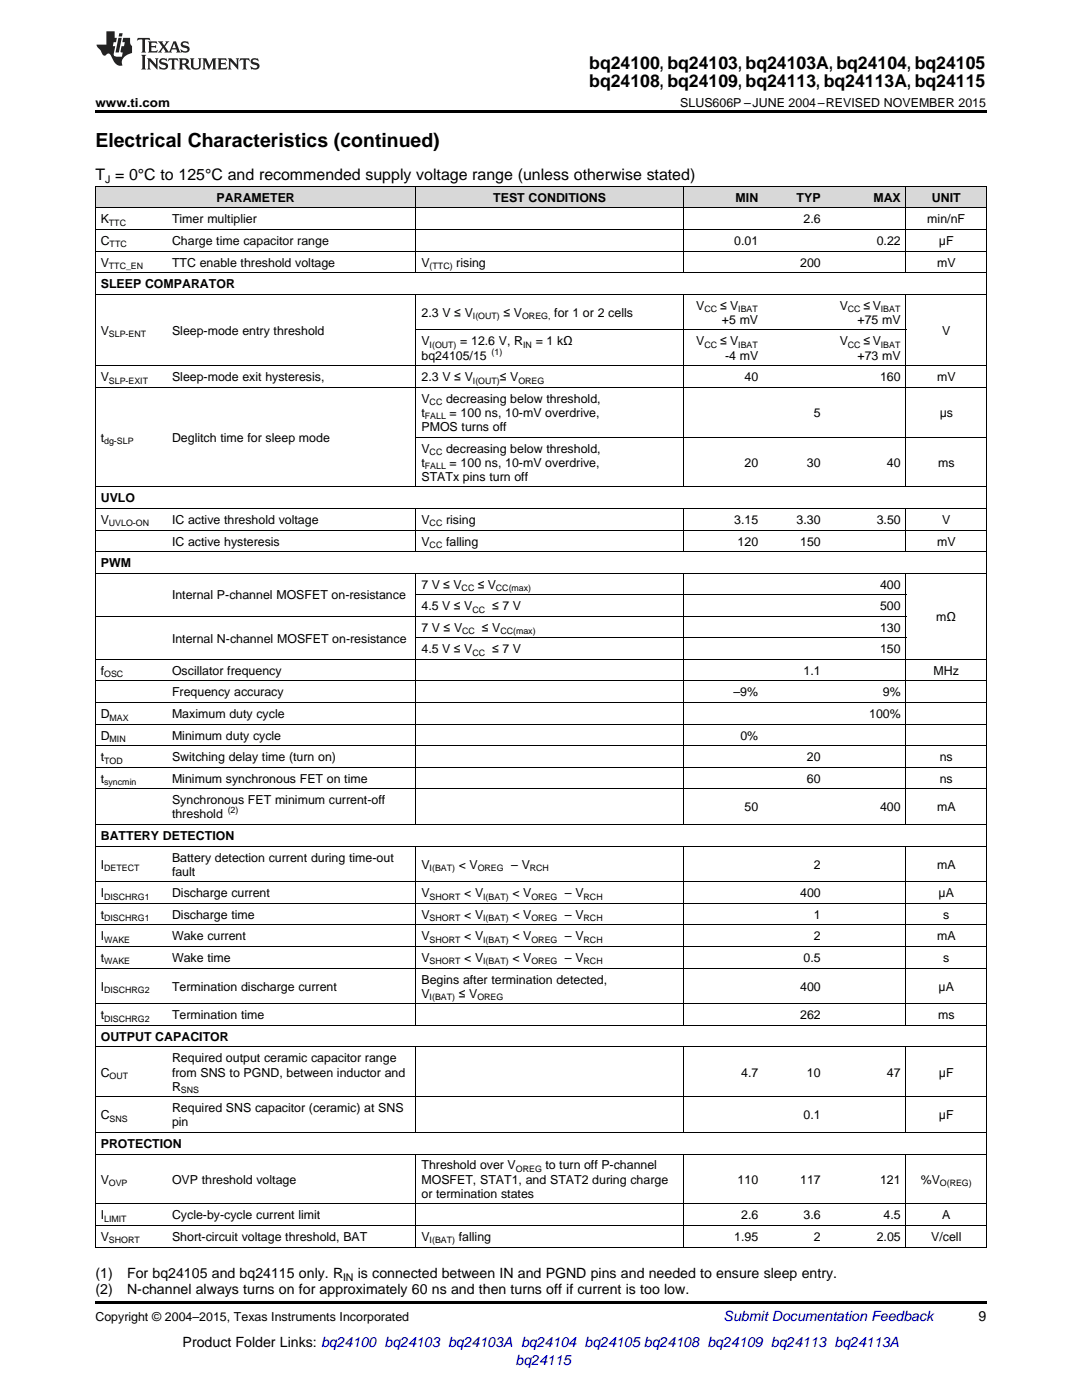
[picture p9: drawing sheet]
<svg xmlns="http://www.w3.org/2000/svg" width="216mm" height="279mm" viewBox="0 0 216 279" stroke-linecap="round" stroke-linejoin="round" font-family="sans-serif">
<defs><g id="words">
<text font-size="3.9" x="19" y="29.3">Electrical Characteristics (continued)</text>
<g font-size="3.5">
<text x="117.6" y="13.8">bq24100, bq24103, bq24103A, bq24104, bq24105</text>
<text x="117.6" y="17.3">bq24108, bq24109, bq24113, bq24113A, bq24115</text>
</g>
<text font-size="3.2" x="19" y="36">T = 0°C to 125°C and recommended supply voltage range (unless otherwise stated)</text>
<g font-size="2.8">
<text x="19" y="255.1">(1)</text>
<text x="25.4" y="255.1">For bq24105 and bq24115 only. R</text>
<text x="71.4" y="255.1">is connected between IN and PGND pins and needed to ensure sleep entry.</text>
<text x="19" y="258.2">(2)</text>
<text x="25.4" y="258.2">N-channel always turns on for approximately 60 ns and then turns off if current is too low.</text>
<text x="195.3" y="263.6">9</text>
<text x="36.4" y="268.9">Product Folder Links: bq24100 bq24103 bq24103A bq24104 bq24105 bq24108 bq24109 bq24113 bq24113A</text>
</g>
<g font-size="2.8" fill="#0000c8">
<text x="144.4" y="263.6">Submit Documentation Feedback</text>
<text x="102.9" y="272.4">bq24115</text>
</g>
<g font-size="2.5">
<text x="19" y="21.4">www.ti.com</text>
<text x="135.7" y="21.4">SLUS606P –JUNE 2004–REVISED NOVEMBER 2015</text>
<text x="43.2" y="40.3">PARAMETER</text>
<text x="98.4" y="40.3">TEST CONDITIONS</text>
<text x="146.8" y="40.3">MIN</text>
<text x="159" y="40.3">TYP</text>
<text x="174.3" y="40.3">MAX</text>
<text x="185.9" y="40.3">UNIT</text>
<text x="20.1" y="44.6">K</text>
<text x="34.3" y="44.6">Timer multiplier</text>
<text x="160.3" y="44.6">2.6</text>
<text x="185" y="44.6">min/nF</text>
<text x="20.1" y="48.9">C</text>
<text x="20.1" y="53.2">V</text>
<text x="34.3" y="48.9">Charge time capacitor range</text>
<text x="34.3" y="53.2">TTC enable threshold voltage</text>
<text x="84.1" y="53.2">V</text>
<text x="91.1" y="53.2">rising</text>
<text x="146.5" y="48.9">0.01</text>
<text x="159.7" y="53.2">200</text>
<text x="174.9" y="48.9">0.22</text>
<text x="187" y="53.2">mV</text>
<text x="187.4" y="48.9">μF</text>
<text x="20.1" y="57.5">SLEEP COMPARATOR</text>
<text x="84.1" y="63.2">2.3 V ≤ V</text>
<text x="100.5" y="63.2">≤ V</text>
<text x="110.6" y="63.2">for 1 or 2 cells</text>
<text x="138.9" y="61.8">V</text>
<text x="143.7" y="61.8">≤ V</text>
<text x="144" y="64.6">+5 mV</text>
<text x="167.6" y="61.8">V</text>
<text x="171.1" y="64.6">+75 mV</text>
<text x="172.3" y="61.8">≤ V</text>
<text x="20.1" y="66.8">V</text>
<text x="34.3" y="66.8">Sleep-mode entry threshold</text>
<text x="84.1" y="68.9">V</text>
<text x="84.1" y="71.8">bq24105/15</text>
<text x="91.8" y="68.9">= 12.6 V, R</text>
<text x="106.9" y="68.9">= 1 kΩ</text>
<text x="138.9" y="68.9">V</text>
<text x="143.7" y="68.9">≤ V</text>
<text x="144.7" y="71.8">-4 mV</text>
<text x="167.6" y="68.9">V</text>
<text x="171.1" y="71.8">+73 mV</text>
<text x="172.3" y="68.9">≤ V</text>
<text x="188" y="66.8">V</text>
<text x="20.1" y="76.1">V</text>
<text x="34.3" y="76.1">Sleep-mode exit hysteresis,</text>
<text x="84.1" y="76.1">2.3 V ≤ V</text>
<text x="99.8" y="76.1">≤ V</text>
<text x="148.6" y="76.1">40</text>
<text x="175.6" y="76.1">160</text>
<text x="187" y="76.1">mV</text>
<text x="84.1" y="80.4">V</text>
<text x="84.1" y="83.2">t</text>
<text x="89" y="80.4">decreasing below threshold,</text>
<text x="89.7" y="83.2">= 100 ns, 10-mV overdrive,</text>
<text x="162.4" y="83.2">5</text>
<text x="187.5" y="83.2">μs</text>
<text x="20.1" y="88.2">t</text>
<text x="34.3" y="88.2">Deglitch time for sleep mode</text>
<text x="84.1" y="86">PMOS turns off</text>
<text x="84.1" y="90.3">V</text>
<text x="84.1" y="93.1">t</text>
<text x="84.1" y="96">STATx pins turn off</text>
<text x="89" y="90.3">decreasing below threshold,</text>
<text x="89.7" y="93.1">= 100 ns, 10-mV overdrive,</text>
<text x="148.6" y="93.1">20</text>
<text x="161" y="93.1">30</text>
<text x="177" y="93.1">40</text>
<text x="187.2" y="93.1">ms</text>
<text x="20.1" y="100.3">UVLO</text>
<text x="20.1" y="104.6">V</text>
<text x="34.3" y="104.6">IC active threshold voltage</text>
<text x="84.1" y="104.6">V</text>
<text x="89" y="104.6">rising</text>
<text x="146.5" y="104.6">3.15</text>
<text x="159" y="104.6">3.30</text>
<text x="174.9" y="104.6">3.50</text>
<text x="188" y="104.6">V</text>
<text x="20.1" y="113.2">PWM</text>
<text x="34.3" y="108.9">IC active hysteresis</text>
<text x="84.1" y="108.9">V</text>
<text x="89" y="108.9">falling</text>
<text x="147.2" y="108.9">120</text>
<text x="159.7" y="108.9">150</text>
<text x="187" y="108.9">mV</text>
<text x="34.3" y="119.6">Internal P-channel MOSFET on-resistance</text>
<text x="84.1" y="117.5">7 V ≤ V</text>
<text x="95.3" y="117.5">≤ V</text>
<text x="175.6" y="117.5">400</text>
<text x="84.1" y="121.8">4.5 V ≤ V</text>
<text x="98.2" y="121.8">≤ 7 V</text>
<text x="175.6" y="121.8">500</text>
<text x="186.8" y="123.9">mΩ</text>
<text x="34.3" y="128.2">Internal N-channel MOSFET on-resistance</text>
<text x="84.1" y="126.1">7 V ≤ V</text>
<text x="84.1" y="130.4">4.5 V ≤ V</text>
<text x="96.2" y="126.1">≤ V</text>
<text x="98.2" y="130.4">≤ 7 V</text>
<text x="175.6" y="126.1">130</text>
<text x="175.6" y="130.4">150</text>
<text x="20.1" y="134.7">f</text>
<text x="34.3" y="134.7">Oscillator frequency</text>
<text x="160.3" y="134.7">1.1</text>
<text x="186.3" y="134.7">MHz</text>
<text x="20.1" y="143.3">D</text>
<text x="34.3" y="139">Frequency accuracy</text>
<text x="34.3" y="143.3">Maximum duty cycle</text>
<text x="146.4" y="139">–9%</text>
<text x="173.4" y="143.3">100%</text>
<text x="176.2" y="139">9%</text>
<text x="20.1" y="147.6">D</text>
<text x="34.3" y="147.6">Minimum duty cycle</text>
<text x="147.7" y="147.6">0%</text>
<text x="20.1" y="151.9">t</text>
<text x="34.3" y="151.9">Switching delay time (turn on)</text>
<text x="161" y="151.9">20</text>
<text x="187.5" y="151.9">ns</text>
<text x="20.1" y="156.2">t</text>
<text x="34.3" y="156.2">Minimum synchronous FET on time</text>
<text x="34.3" y="160.5">Synchronous FET minimum current-off</text>
<text x="148.6" y="161.9">50</text>
<text x="161" y="156.2">60</text>
<text x="175.6" y="161.9">400</text>
<text x="187" y="161.9">mA</text>
<text x="187.5" y="156.2">ns</text>
<text x="20.1" y="167.6">BATTERY DETECTION</text>
<text x="34.3" y="163.3">threshold</text>
<text x="20.1" y="173.4">I</text>
<text x="34.3" y="171.9">Battery detection current during time-out</text>
<text x="84.1" y="173.4">V</text>
<text x="91.5" y="173.4">&lt; V</text>
<text x="102" y="173.4">– V</text>
<text x="162.4" y="173.4">2</text>
<text x="187" y="173.4">mA</text>
<text x="20.1" y="179.1">I</text>
<text x="34.3" y="174.8">fault</text>
<text x="34.3" y="179.1">Discharge current</text>
<text x="84.1" y="179.1">V</text>
<text x="92.6" y="179.1">&lt; V</text>
<text x="102.2" y="179.1">&lt; V</text>
<text x="112.7" y="179.1">– V</text>
<text x="159.7" y="179.1">400</text>
<text x="187.3" y="179.1">μA</text>
<text x="20.1" y="183.4">t</text>
<text x="34.3" y="183.4">Discharge time</text>
<text x="84.1" y="183.4">V</text>
<text x="92.6" y="183.4">&lt; V</text>
<text x="102.2" y="183.4">&lt; V</text>
<text x="112.7" y="183.4">– V</text>
<text x="162.4" y="183.4">1</text>
<text x="188.2" y="183.4">s</text>
<text x="20.1" y="187.7">I</text>
<text x="20.1" y="192">t</text>
<text x="34.3" y="187.7">Wake current</text>
<text x="34.3" y="192">Wake time</text>
<text x="84.1" y="187.7">V</text>
<text x="84.1" y="192">V</text>
<text x="92.6" y="187.7">&lt; V</text>
<text x="92.6" y="192">&lt; V</text>
<text x="102.2" y="187.7">&lt; V</text>
<text x="102.2" y="192">&lt; V</text>
<text x="112.7" y="187.7">– V</text>
<text x="112.7" y="192">– V</text>
<text x="160.3" y="192">0.5</text>
<text x="162.4" y="187.7">2</text>
<text x="187" y="187.7">mA</text>
<text x="188.2" y="192">s</text>
<text x="20.1" y="197.7">I</text>
<text x="34.3" y="197.7">Termination discharge current</text>
<text x="84.1" y="196.3">Begins after termination detected,</text>
<text x="159.7" y="197.7">400</text>
<text x="187.3" y="197.7">μA</text>
<text x="20.1" y="203.4">t</text>
<text x="34.3" y="203.4">Termination time</text>
<text x="84.1" y="199.1">V</text>
<text x="91.6" y="199.1">≤ V</text>
<text x="159.7" y="203.4">262</text>
<text x="187.2" y="203.4">ms</text>
<text x="20.1" y="207.7">OUTPUT CAPACITOR</text>
<text x="20.1" y="214.8">C</text>
<text x="34.3" y="212">Required output ceramic capacitor range</text>
<text x="34.3" y="214.8">from SNS to PGND, between inductor and</text>
<text x="147.9" y="214.8">4.7</text>
<text x="161" y="214.8">10</text>
<text x="177" y="214.8">47</text>
<text x="187.4" y="214.8">μF</text>
<text x="34.3" y="217.7">R</text>
<text x="34.3" y="222">Required SNS capacitor (ceramic) at SNS</text>
<text x="20.1" y="223.4">C</text>
<text x="34.3" y="224.8">pin</text>
<text x="160.3" y="223.4">0.1</text>
<text x="187.4" y="223.4">μF</text>
<text x="20.1" y="229.1">PROTECTION</text>
<text x="84.1" y="233.4">Threshold over V</text>
<text x="108.8" y="233.4">to turn off P-channel</text>
<text x="20.1" y="236.2">V</text>
<text x="34.3" y="236.2">OVP threshold voltage</text>
<text x="84.1" y="236.2">MOSFET, STAT1, and STAT2 during charge</text>
<text x="84.1" y="239">or termination states</text>
<text x="147.2" y="236.2">110</text>
<text x="159.7" y="236.2">117</text>
<text x="175.6" y="236.2">121</text>
<text x="183.7" y="236.2">%V</text>
<text x="20.1" y="243.3">I</text>
<text x="34.3" y="243.3">Cycle-by-cycle current limit</text>
<text x="147.9" y="243.3">2.6</text>
<text x="160.3" y="243.3">3.6</text>
<text x="176.3" y="243.3">4.5</text>
<text x="188" y="243.3">A</text>
<text x="20.1" y="247.6">V</text>
<text x="34.3" y="247.6">Short-circuit voltage threshold, BAT</text>
<text x="84.1" y="247.6">V</text>
<text x="91.5" y="247.6">falling</text>
<text x="146.5" y="247.6">1.95</text>
<text x="162.4" y="247.6">2</text>
<text x="174.9" y="247.6">2.05</text>
<text x="185.8" y="247.6">V/cell</text>
<text x="19" y="263.6">Copyright © 2004–2015, Texas Instruments Incorporated</text>
</g>
<g font-size="2.1">
<text x="21" y="36.6">J</text>
<text x="68.4" y="255.6">IN</text>
</g>
<g font-size="1.8">
<text x="21.7" y="45.1">TTC</text>
<text x="21.7" y="53.7">TTC_EN</text>
<text x="21.9" y="49.4">TTC</text>
<text x="85.7" y="53.7">(TTC)</text>
<text x="94.4" y="63.7">I(OUT)</text>
<text x="104.2" y="63.7">OREG,</text>
<text x="140.5" y="62.3">CC</text>
<text x="147.3" y="62.3">IBAT</text>
<text x="169.2" y="62.3">CC</text>
<text x="175.8" y="62.3">IBAT</text>
<text x="21.7" y="67.3">SLP-ENT</text>
<text x="85.7" y="69.4">I(OUT)</text>
<text x="98.1" y="70.8">(1)</text>
<text x="104.4" y="69.4">IN</text>
<text x="140.5" y="69.4">CC</text>
<text x="147.3" y="69.4">IBAT</text>
<text x="169.2" y="69.4">CC</text>
<text x="175.8" y="69.4">IBAT</text>
<text x="21.7" y="76.6">SLP-EXIT</text>
<text x="94.4" y="76.6">I(OUT)</text>
<text x="103.4" y="76.6">OREG</text>
<text x="84.8" y="83.7">FALL</text>
<text x="85.7" y="80.9">CC</text>
<text x="20.8" y="88.7">dg-SLP</text>
<text x="84.8" y="93.6">FALL</text>
<text x="85.7" y="90.8">CC</text>
<text x="21.7" y="105.1">UVLO-ON</text>
<text x="85.7" y="105.1">CC</text>
<text x="85.7" y="109.4">CC</text>
<text x="92.1" y="118">CC</text>
<text x="99" y="118">CC(max)</text>
<text x="94.3" y="122.3">CC</text>
<text x="92.2" y="126.6">CC</text>
<text x="94.3" y="130.9">CC</text>
<text x="99.8" y="126.6">CC(max)</text>
<text x="20.8" y="135.2">OSC</text>
<text x="21.9" y="143.8">MAX</text>
<text x="21.9" y="148.1">MIN</text>
<text x="20.8" y="152.4">TOD</text>
<text x="20.8" y="156.7">syncmin</text>
<text x="45.4" y="162.3">(2)</text>
<text x="20.8" y="173.8">DETECT</text>
<text x="85.7" y="173.8">I(BAT)</text>
<text x="95.3" y="173.8">OREG</text>
<text x="105.7" y="173.8">RCH</text>
<text x="20.8" y="179.6">DISCHRG1</text>
<text x="85.7" y="179.6">SHORT</text>
<text x="96.4" y="179.6">I(BAT)</text>
<text x="106" y="179.6">OREG</text>
<text x="116.5" y="179.6">RCH</text>
<text x="20.8" y="183.9">DISCHRG1</text>
<text x="85.7" y="183.9">SHORT</text>
<text x="96.4" y="183.9">I(BAT)</text>
<text x="106" y="183.9">OREG</text>
<text x="116.5" y="183.9">RCH</text>
<text x="20.8" y="188.2">WAKE</text>
<text x="85.7" y="188.2">SHORT</text>
<text x="96.4" y="188.2">I(BAT)</text>
<text x="106" y="188.2">OREG</text>
<text x="116.5" y="188.2">RCH</text>
<text x="20.8" y="192.5">WAKE</text>
<text x="85.7" y="192.5">SHORT</text>
<text x="96.4" y="192.5">I(BAT)</text>
<text x="106" y="192.5">OREG</text>
<text x="116.5" y="192.5">RCH</text>
<text x="20.8" y="198.2">DISCHRG2</text>
<text x="20.8" y="203.9">DISCHRG2</text>
<text x="85.7" y="199.6">I(BAT)</text>
<text x="95.2" y="199.6">OREG</text>
<text x="21.9" y="215.3">OUT</text>
<text x="36.1" y="218.2">SNS</text>
<text x="21.9" y="223.9">SNS</text>
<text x="102.9" y="233.9">OREG</text>
<text x="21.7" y="236.7">OVP</text>
<text x="187.5" y="236.7">O(REG)</text>
<text x="20.8" y="243.8">LIMIT</text>
<text x="21.7" y="248.1">SHORT</text>
<text x="85.7" y="248.1">I(BAT)</text>
</g>
</g></defs>
<g fill="#d8d8d8">
<path d="M19 37.3h14.3v4.3h-14.3z"/>
<path d="M33.3 37.3h49.7v4.3h-49.7z"/>
<path d="M83 37.3h53.4v4.3h-53.4z"/>
<path d="M136.4 37.3h16v4.3h-16z"/>
<path d="M152.4 37.3h12.4v4.3h-12.4z"/>
<path d="M164.8 37.3h16v4.3h-16z"/>
<path d="M180.8 37.3h16v4.3h-16z"/>
</g>
<path d="M19 22h177.8v.5h-177.8zM19 259.7h177.8v.5h-177.8z" fill="#000"/>
<g fill="none" stroke="#000" stroke-width=".2">
<path d="M19 37.2h177.8v211.7M19.1 37.2v211.7M83 37.2v17.3M136.3 37.2v17.3M180.8 37.2v17.3M19 58.7h177.8M19 54.4h177.8M19 50.1h177.8M19 45.8h177.8M19 41.5h177.8M83 58.8v38.4M136.3 58.8v38.4"/>
<path d="M180.8 58.8v38.4M19 77.3h177.8M19 73h177.8M83 65.8h97.8M19 97.2h177.8M83 87.2h113.8M19 114.4h177.8M19 110.1h177.8M19 105.8h177.8M19 101.5h177.8M83 101.5v8.6M83 114.4v50.2"/>
<path d="M83 118.7h97.8M136.3 101.5v8.6M136.3 114.4v50.2M180.8 101.5v8.6M180.8 114.4v50.2M19 135.9h177.8M19 131.6h177.8M19 123h161.8M83 127.3h97.8M19 157.4h177.8M19 153.1h177.8M19 148.8h177.8"/>
<path d="M19 144.5h177.8M19 140.2h177.8M19 176h177.8M19 168.9h177.8M19 164.6h177.8M83 168.9v35.8M136.3 168.9v35.8M180.8 168.9v35.8M19 193.2h177.8M19 188.9h177.8M19 184.6h177.8M19 180.3h177.8"/>
<path d="M19 218.9h177.8M19 208.9h177.8M19 204.6h177.8M19 200.3h177.8M83 209v17.1M136.3 209v17.1M180.8 209v17.1M19 230.3h177.8M19 226h177.8M83 230.4v18.5M136.3 230.4v18.5M180.8 230.4v18.5"/>
<path d="M19 248.9h177.8M19 244.6h177.8M19 240.3h177.8"/>
</g>
<g fill="#231f20">
<path d="M27.5 7.6l-.1 .5 .4-.2h.6v.1v2.1l-.2 .4h1l-.3-.4v-2.1l.1-.1h.5l.5 .2-.2-.5zM29.5 8.3l.2 .3v1.5l-.2 .4h1.8l.2-.6a1.04 1.04 0 0 1-1.3 .2v-.7h.6l.3 .2v-.6l-.3 .2h-.6v-.6l.8-.1 .4 .3-.2-.5zM31.5 8.3l.9 1.1-.9 1.1h.8l-.2-.2 .5-.7 .4 .7-.2 .2h1.5l-.1-.2 .1-.4h.9l.1 .4-.2 .2h1l-.3-.3-.7-1.9h-.5l-.9 2-.8-1 .9-1h-.8l.1 .3-.3 .5-.4-.6 .2-.2zM34.7 8.6l.4 1h-.7zM36.3 8.4a.63 .63 0 0 0-.2 .7 .63 .63 0 0 0 .6 .4l.6 .2 .1 .2a.75 .75 0 0 1-.7 .4 .75 .75 0 0 1-.6-.5l.1 .7 .1-.1a1.11 1.11 0 0 0 1.5-.6 1.13 1.13 0 0 0-1.2-.8l-.1-.4a1.04 1.04 0 0 1 1.2 .2l-.2-.5-.1 .1-.5-.2zM28.2 10.9l.2 .4v2.2l-.2 .4h1l-.3-.4v-2.2l.3-.4zM29.3 11.6l.3 .4v1.5l-.3 .4h.8l-.2-.4v-1.3l1.5 1.7v-1.9l.2-.4h-.7l.2 .4v.9l-1.1-1.3zM32 11.8a.62 .62 0 0 0-.2 .7 .62 .62 0 0 0 .6 .4l.6 .1 .1 .3a.76 .76 0 0 1-.7 .3 .76 .76 0 0 1-.6-.4l.1 .7 .1-.1a1.11 1.11 0 0 0 1.5-.6 1.13 1.13 0 0 0-1.2-.8l-.1-.4a1.04 1.04 0 0 1 1.2 .2l-.2-.6-.1 .1-.5-.1zM33.7 11.6l-.2 .6a.61 .61 0 0 1 .8-.3v1.6l-.2 .4h.9l-.2-.4v-1.6a.63 .63 0 0 1 .8 .3l-.2-.6zM35.6 11.6l.3 .4v1.5l-.3 .4h1l-.2-.2v-.8l.5 .2a.76 .76 0 0 0 1.2 .7l-1-1a.58 .58 0 0 0 .6-.5 .58 .58 0 0 0-.5-.6zM36.4 11.9h.1a.45 .45 0 0 1 .5 .1 .45 .45 0 0 1 .1 .5l-.7 .2zM37.9 11.6l.2 .2a2.17 2.17 0 0 0 .3 1.9 .99 .99 0 0 0 1.6-.6v-1.1l.2-.4h-.7l.2 .2a1.92 1.92 0 0 1-.2 1.8 .6 .6 0 0 1-.9-.5v-1.1l.2-.4zM40.4 11.6l.2 .4v1.5l-.2 .4h.7l-.2-.4v-1.4l.8 1.8 .8-1.8v1.4l-.2 .4h.9l-.2-.4v-1.5l.2-.4h-.8l-.6 1.5-.6-1.5zM43.4 11.6l.2 .4v1.5l-.2 .4h1.8l.2-.6a1.04 1.04 0 0 1-1.3 .1v-.6h.5l.4 .2v-.6l-.4 .2h-.5v-.7h.8l.3 .3-.1-.6zM45.5 11.6l.2 .4v1.5l-.2 .4h.7l-.2-.4v-1.3l1.5 1.7v-1.9l.2-.4h-.7l.2 .4v.9l-1.1-1.3zM47.9 11.6l-.1 .6a.61 .61 0 0 1 .8-.3v1.6l-.3 .4h1l-.3-.4 .1-1.6a.63 .63 0 0 1 .7 .3l-.1-.6zM50.2 11.8a.62 .62 0 0 0-.2 .7 .62 .62 0 0 0 .6 .4l.6 .1 .2 .3a.76 .76 0 0 1-.8 .3 .76 .76 0 0 1-.6-.4l.1 .7 .2-.1a1.11 1.11 0 0 0 1.5-.6 1.13 1.13 0 0 0-1.3-.8l-.1-.4a1.04 1.04 0 0 1 1.2 .2l-.1-.6-.2 .1-.5-.1z"/>
<path d="M21.2 6.3v2.6h-1.9l.1 .4 .7 .9a.91 .91 0 0 0 1 .8 .56 .56 0 0 1 .5-.3 .56 .56 0 0 1 .5 .3l.4 .8a1.53 1.53 0 0 0 1.9 1.2 1.54 1.54 0 0 1 1-2.1l.9-.3v-1.4a1.52 1.52 0 0 1-.3-1.6h-1.4l-.2 .8h.5l-.2 .8h-.4l-.2 1v.2l.4 .1-.2 .8a1.93 1.93 0 0 1-1.6-.3l.3-1.8h-.5l.2-.8h.4l.2-.8h-.4v-1.3zM23.6 7.6l-.6 2.9h.7l.6-2.9zM23.8 6.6l-.1 .7h.6l.2-.7z"/>
</g>
<use href="#words"/>
</svg>
